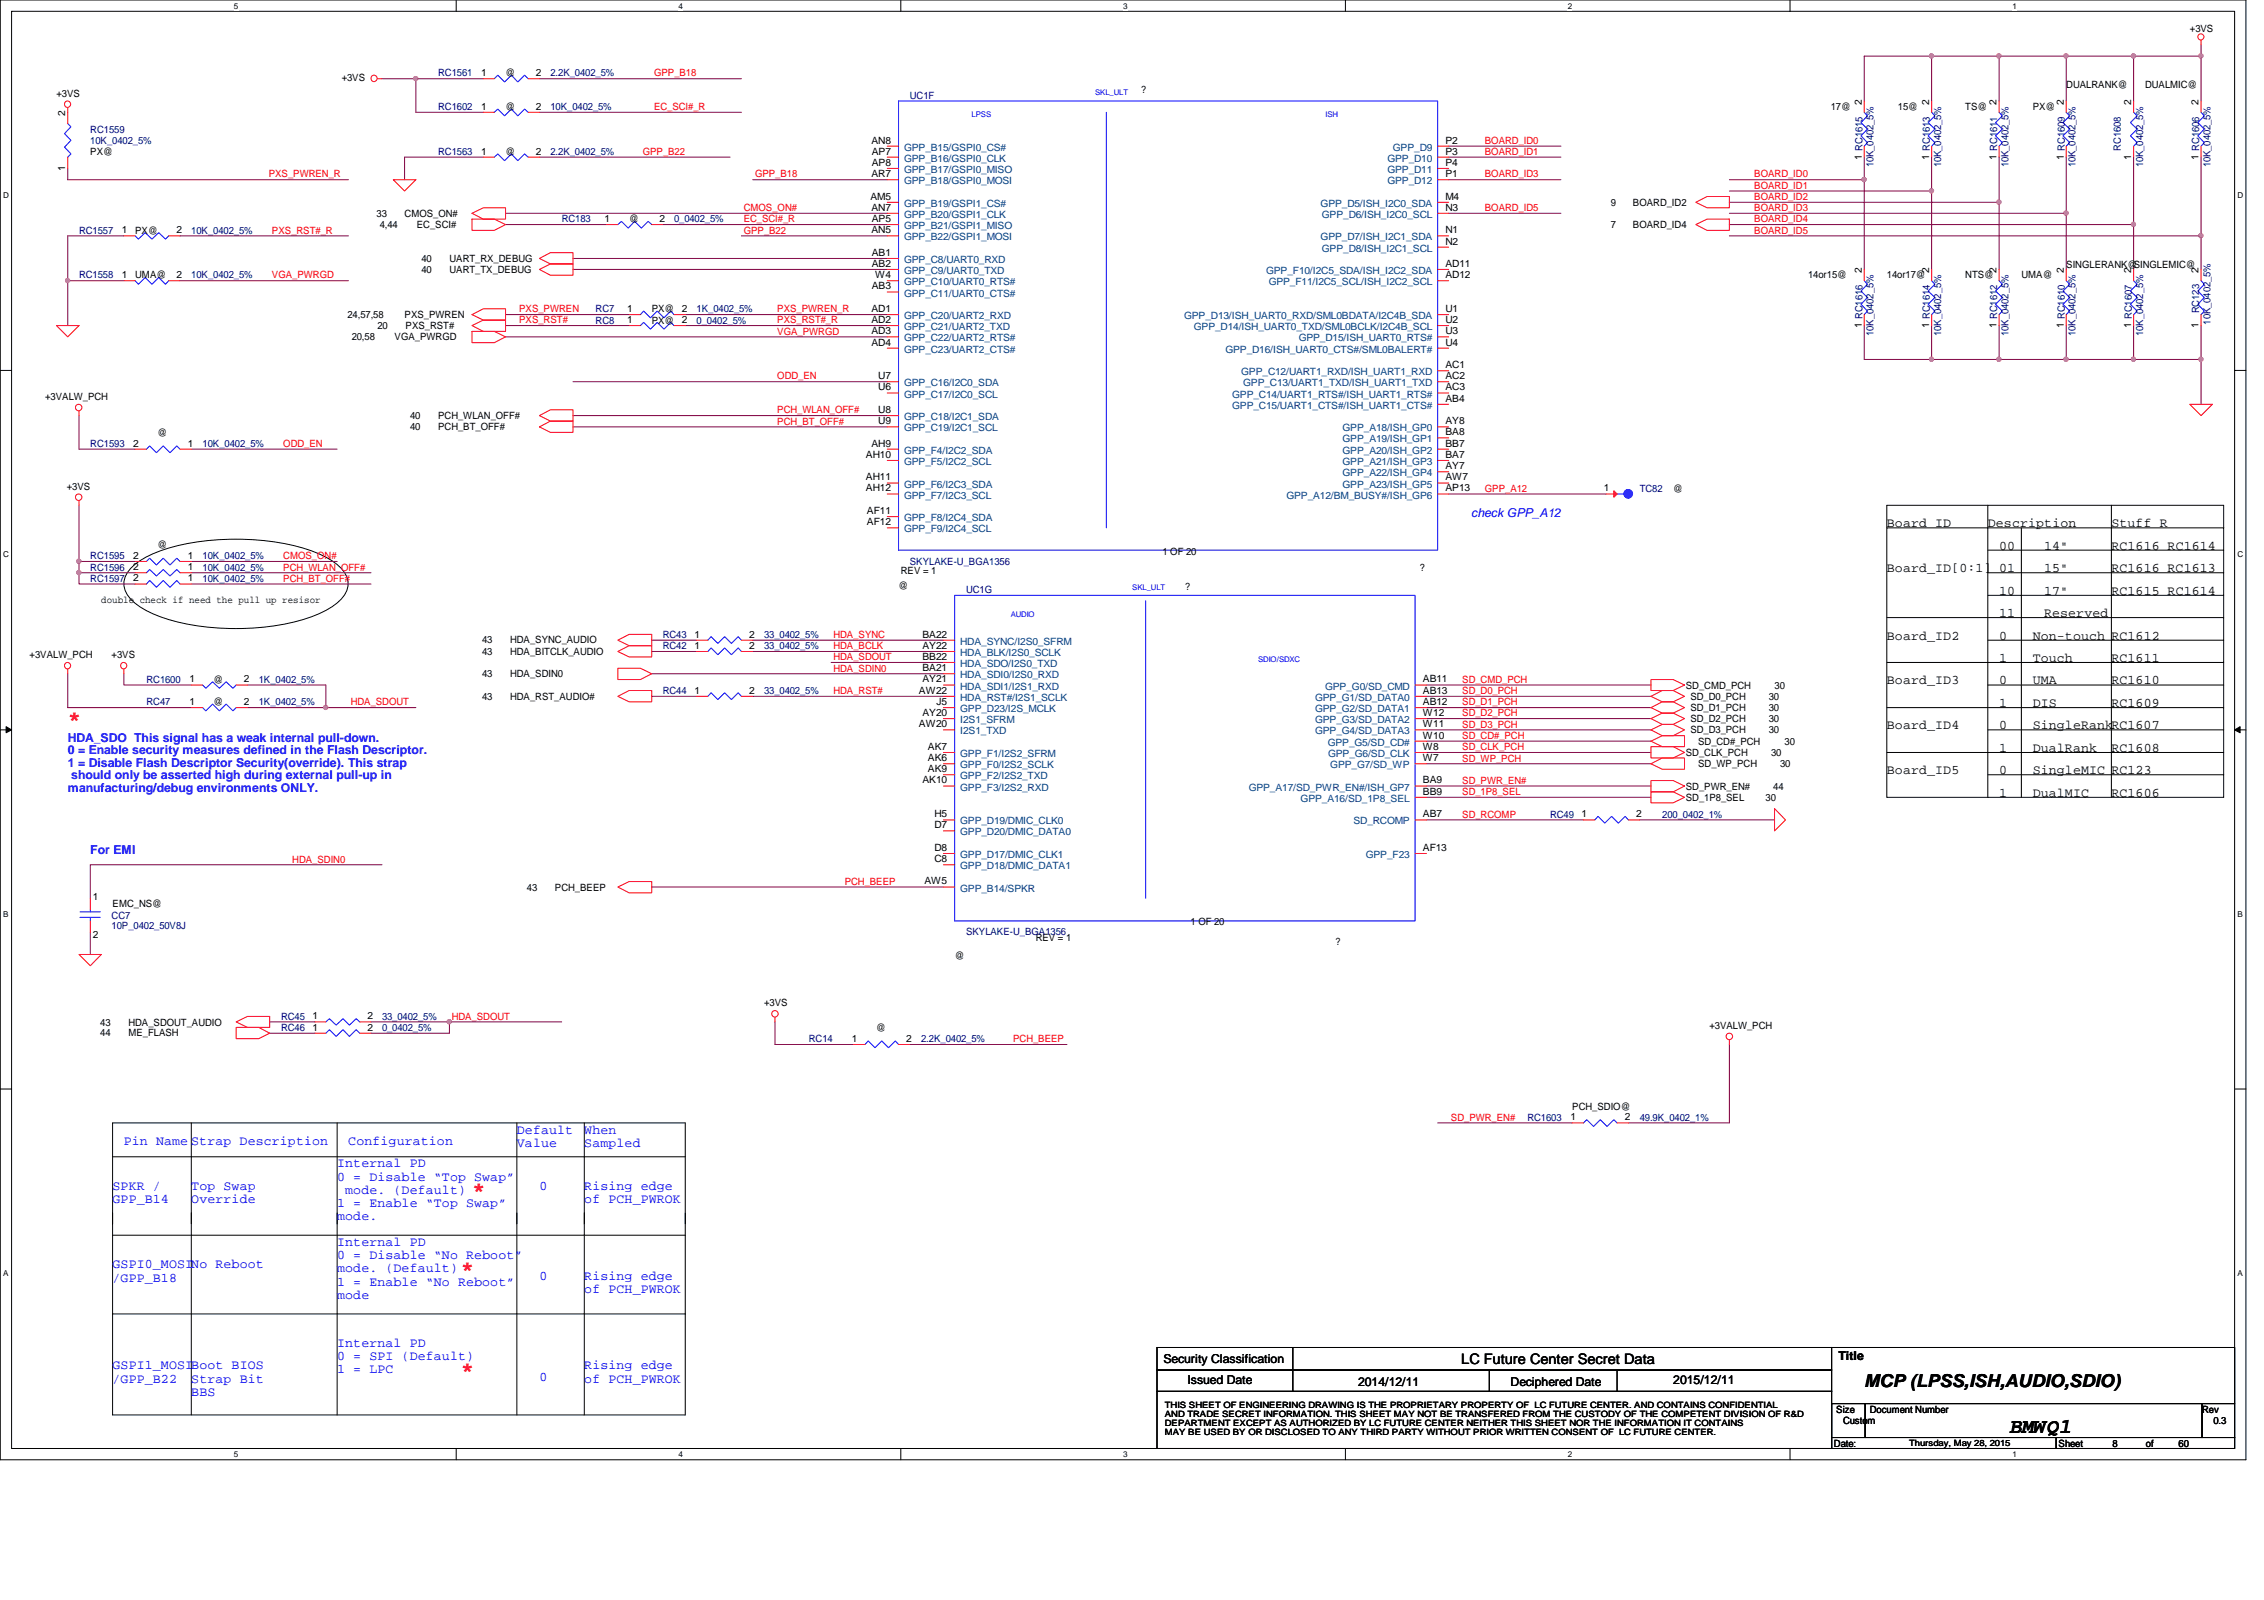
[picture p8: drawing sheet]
<svg xmlns="http://www.w3.org/2000/svg" width="297mm" height="210mm" viewBox="0 0 297 210" stroke-linecap="round" stroke-linejoin="round" font-family="sans-serif">
<defs><g id="words">
<g font-size="2.9" fill="#f00">
<text x="8.9" y="95.2">*</text>
<text x="61.9" y="157.1">*</text>
<text x="60.4" y="167.4">*</text>
<text x="60.4" y="180.7">*</text>
</g>
<text font-size="2.8" x="263.7" y="188">BMWQ1</text>
<text font-size="2.3" x="244.6" y="181.9">MCP (LPSS,ISH,AUDIO,SDIO)</text>
<text font-size="1.9" x="191.7" y="178.9">LC Future Center Secret Data</text>
<g font-size="1.7">
<text x="247.6" y="69.2">Board ID</text>
<text x="260.8" y="69.2">Description</text>
<text x="277" y="69.2">Stuff R</text>
<text x="247.6" y="75.1">Board_ID[0:1]</text>
<text x="262.3" y="75.1">01</text>
<text x="262.3" y="72.1">00</text>
<text x="268.2" y="72.1">14&quot;</text>
<text x="268.2" y="75.1">15&quot;</text>
<text x="277" y="72.1">RC1616 RC1614</text>
<text x="277" y="75.1">RC1616 RC1613</text>
<text x="247.6" y="83.9">Board_ID2</text>
<text x="262.3" y="78">10</text>
<text x="262.3" y="83.9">0</text>
<text x="262.3" y="80.9">11</text>
<text x="266.7" y="83.9">Non-touch</text>
<text x="268.2" y="78">17&quot;</text>
<text x="268.2" y="80.9">Reserved</text>
<text x="277" y="83.9">RC1612</text>
<text x="277" y="78">RC1615 RC1614</text>
<text x="247.6" y="89.8">Board_ID3</text>
<text x="262.3" y="89.8">0</text>
<text x="262.3" y="86.9">1</text>
<text x="266.7" y="86.9">Touch</text>
<text x="266.7" y="89.8">UMA</text>
<text x="277" y="86.9">RC1611</text>
<text x="277" y="89.8">RC1610</text>
<text x="247.6" y="95.7">Board_ID4</text>
<text x="262.3" y="95.7">0</text>
<text x="262.3" y="92.8">1</text>
<text x="266.7" y="92.8">DIS</text>
<text x="266.7" y="95.7">SingleRankRC1607</text>
<text x="277" y="92.8">RC1609</text>
<text x="247.6" y="101.6">Board_ID5</text>
<text x="262.3" y="101.6">0</text>
<text x="262.3" y="98.6">1</text>
<text x="266.7" y="98.6">DualRank</text>
<text x="266.7" y="101.6">SingleMIC</text>
<text x="277" y="98.6">RC1608</text>
<text x="277" y="101.6">RC123</text>
<text x="262.3" y="104.5">1</text>
<text x="266.7" y="104.5">DualMIC</text>
<text x="277" y="104.5">RC1606</text>
</g>
<g font-size="1.7" fill="#00f">
<text x="67.8" y="148.7">Default</text>
<text x="76.7" y="148.7">When</text>
<text x="16.3" y="150.2">Pin Name Strap Description</text>
<text x="44.2" y="153.2">Internal PD</text>
<text x="44.2" y="154.9">0 = Disable “Top Swap”</text>
<text x="45.7" y="150.2">Configuration</text>
<text x="67.8" y="150.5">Value</text>
<text x="76.7" y="150.5">Sampled</text>
<text x="14.8" y="156.1">SPKR /</text>
<text x="14.8" y="157.8">GPP_B14</text>
<text x="25.1" y="156.1">Top Swap</text>
<text x="25.1" y="157.8">Override</text>
<text x="44.2" y="158.4">1 = Enable “Top Swap”</text>
<text x="44.2" y="160.1">mode.</text>
<text x="45.3" y="156.6">mode. (Default)</text>
<text x="70.8" y="156.1">0</text>
<text x="76.7" y="156.1">Rising edge</text>
<text x="76.7" y="157.8">of PCH_PWROK</text>
<text x="14.8" y="166.4">GSPI0_MOSI</text>
<text x="25.1" y="166.4">No Reboot</text>
<text x="44.2" y="163.4">Internal PD</text>
<text x="44.2" y="165.2">0 = Disable “No Reboot”</text>
<text x="44.2" y="166.9">mode. (Default)</text>
<text x="70.8" y="167.9">0</text>
<text x="76.7" y="167.9">Rising edge</text>
<text x="14.8" y="168.1">/GPP_B18</text>
<text x="44.2" y="168.7">1 = Enable “No Reboot”</text>
<text x="44.2" y="170.4">mode</text>
<text x="76.7" y="169.6">of PCH_PWROK</text>
<text x="14.8" y="179.7">GSPI1_MOSI</text>
<text x="25.1" y="179.7">Boot BIOS</text>
<text x="44.2" y="176.7">Internal PD</text>
<text x="44.2" y="178.4">0 = SPI (Default)</text>
<text x="76.7" y="179.7">Rising edge</text>
<text x="14.8" y="181.4">/GPP_B22</text>
<text x="25.1" y="181.4">Strap Bit</text>
<text x="25.1" y="183.1">BBS</text>
<text x="44.2" y="180.2">1 = LPC</text>
<text x="70.8" y="181.1">0</text>
<text x="76.7" y="181.4">of PCH_PWROK</text>
</g>
<g font-size="1.6" fill="#00f">
<text x="193" y="67.8">check GPP_A12</text>
<text x="8.9" y="97.3">HDA_SDO This signal has a weak internal pull-down.</text>
<text x="8.9" y="98.9">0 = Enable security measures defined in the Flash Descriptor.</text>
<text x="8.9" y="100.6">1 = Disable Flash Descriptor Security(override). This strap</text>
<text x="8.9" y="103.9">manufacturing/debug environments ONLY.</text>
<text x="9.4" y="102.2">should only be asserted high during external pull-up in</text>
<text x="11.9" y="112">For EMI</text>
</g>
<g font-size="1.6">
<text x="152.7" y="178.8">Security Classification</text>
<text x="241.2" y="178.5">Title</text>
<text x="155.8" y="181.6">Issued Date</text>
<text x="178.2" y="181.8">2014/12/11</text>
<text x="198.2" y="181.8">Deciphered Date</text>
<text x="219.5" y="181.6">2015/12/11</text>
</g>
<g font-size="1.3">
<text x="287.3" y="4.1">+3VS</text>
<text x="44.8" y="10.6">+3VS</text>
<text x="63.1" y="10">1</text>
<text x="66.3" y="10">@</text>
<text x="70.3" y="10">2</text>
<text x="271.1" y="11.5">DUALRANK@</text>
<text x="281.4" y="11.5">DUALMIC@</text>
<text x="7.4" y="12.7">+3VS</text>
<text x="8.5" y="15.2" transform="rotate(-90 8.5 15.2)">2</text>
<text x="63.1" y="14.4">1</text>
<text x="66.3" y="14.4">@</text>
<text x="70.3" y="14.4">2</text>
<text x="149.7" y="12.2">?</text>
<text x="240.2" y="14.4">17@</text>
<text x="244.3" y="13.7" transform="rotate(-90 244.3 13.7)">2</text>
<text x="249" y="14.4">15@</text>
<text x="253.1" y="13.7" transform="rotate(-90 253.1 13.7)">2</text>
<text x="257.8" y="14.4">TS@</text>
<text x="262" y="13.7" transform="rotate(-90 262 13.7)">2</text>
<text x="266.7" y="14.4">PX@</text>
<text x="270.8" y="13.7" transform="rotate(-90 270.8 13.7)">2</text>
<text x="279.6" y="13.7" transform="rotate(-90 279.6 13.7)">2</text>
<text x="288.5" y="13.7" transform="rotate(-90 288.5 13.7)">2</text>
<text x="8.5" y="22.4" transform="rotate(-90 8.5 22.4)">1</text>
<text x="11.8" y="20.4">PX@</text>
<text x="63.1" y="20.3">1</text>
<text x="66.3" y="20.4">@</text>
<text x="70.3" y="20.3">2</text>
<text x="114.3" y="18.8">AN8</text>
<text x="114.3" y="23.2">AR7</text>
<text x="114.4" y="20.3">AP7</text>
<text x="114.4" y="21.8">AP8</text>
<text x="189.7" y="18.8">P2</text>
<text x="189.7" y="20.3">P3</text>
<text x="189.7" y="21.8">P4</text>
<text x="189.7" y="23.2">P1</text>
<text x="244.3" y="21" transform="rotate(-90 244.3 21)">1 RC1615</text>
<text x="253.1" y="21" transform="rotate(-90 253.1 21)">1 RC1613</text>
<text x="262" y="21" transform="rotate(-90 262 21)">1 RC1611</text>
<text x="270.8" y="21" transform="rotate(-90 270.8 21)">1 RC1609</text>
<text x="279.6" y="21" transform="rotate(-90 279.6 21)">1</text>
<text x="288.5" y="21" transform="rotate(-90 288.5 21)">1 RC1606</text>
<text x="49.4" y="28.4">33</text>
<text x="49.8" y="29.9">4,44</text>
<text x="53.1" y="28.4">CMOS_ON#</text>
<text x="54.7" y="29.9">EC_SCI#</text>
<text x="79.3" y="29.1">1</text>
<text x="82.5" y="29.2">@</text>
<text x="86.5" y="29.1">2</text>
<text x="114.2" y="26.2">AM5</text>
<text x="114.3" y="27.6">AN7</text>
<text x="114.4" y="29.1">AP5</text>
<text x="189.7" y="26.2">M4</text>
<text x="189.7" y="27.6">N3</text>
<text x="211.3" y="29.9">7</text>
<text x="211.3" y="27">9</text>
<text x="214.2" y="29.9">BOARD_ID4</text>
<text x="214.2" y="27">BOARD_ID2</text>
<text x="16" y="30.6">1</text>
<text x="17.7" y="30.6">PX@</text>
<text x="23.2" y="30.6">2</text>
<text x="55.3" y="35.8">40</text>
<text x="55.3" y="34.3">40</text>
<text x="59" y="35.8">UART_TX_DEBUG</text>
<text x="59" y="34.3">UART_RX_DEBUG</text>
<text x="114.3" y="30.6">AN5</text>
<text x="114.4" y="33.6">AB1</text>
<text x="114.4" y="35">AB2</text>
<text x="189.7" y="30.6">N1</text>
<text x="189.7" y="32.1">N2</text>
<text x="189.7" y="35">AD11</text>
<text x="244.3" y="35.8" transform="rotate(-90 244.3 35.8)">2</text>
<text x="253.1" y="35.8" transform="rotate(-90 253.1 35.8)">2</text>
<text x="262" y="35.8" transform="rotate(-90 262 35.8)">2</text>
<text x="270.8" y="35.8" transform="rotate(-90 270.8 35.8)">2</text>
<text x="271.1" y="35.1">SINGLERANK@SINGLEMIC@</text>
<text x="279.6" y="35.8" transform="rotate(-90 279.6 35.8)">2</text>
<text x="288.5" y="35.8" transform="rotate(-90 288.5 35.8)">2</text>
<text x="16" y="36.5">1</text>
<text x="17.7" y="36.5">UMA@</text>
<text x="23.2" y="36.5">2</text>
<text x="45.6" y="41.7">24,57,58</text>
<text x="53.1" y="41.7">PXS_PWREN</text>
<text x="82.3" y="40.9">1</text>
<text x="85.5" y="41">PX@</text>
<text x="89.4" y="40.9">2</text>
<text x="114.3" y="40.9">AD1</text>
<text x="114.4" y="38">AB3</text>
<text x="114.8" y="36.5">W4</text>
<text x="189.7" y="36.5">AD12</text>
<text x="189.7" y="40.9">U1</text>
<text x="237.2" y="36.5">14or15@</text>
<text x="247.6" y="36.5">14or17@</text>
<text x="257.8" y="36.5">NTS@</text>
<text x="265.2" y="36.5">UMA@</text>
<text x="46.1" y="44.7">20,58</text>
<text x="49.5" y="43.2">20</text>
<text x="51.8" y="44.7">VGA_PWRGD</text>
<text x="53.2" y="43.2">PXS_RST#</text>
<text x="82.3" y="42.4">1</text>
<text x="85.5" y="42.5">PX@</text>
<text x="89.4" y="42.4">2</text>
<text x="114.3" y="42.4">AD2</text>
<text x="114.3" y="43.9">AD3</text>
<text x="114.3" y="45.3">AD4</text>
<text x="189.7" y="43.9">U3</text>
<text x="189.7" y="45.3">U4</text>
<text x="189.7" y="42.4">U2</text>
<text x="244.3" y="43.1" transform="rotate(-90 244.3 43.1)">1 RC1616</text>
<text x="253.1" y="43.1" transform="rotate(-90 253.1 43.1)">1 RC1614</text>
<text x="262" y="43.1" transform="rotate(-90 262 43.1)">1 RC1612</text>
<text x="270.8" y="43.1" transform="rotate(-90 270.8 43.1)">1 RC1610</text>
<text x="279.6" y="43.1" transform="rotate(-90 279.6 43.1)">1 RC1607</text>
<text x="288.5" y="43.1" transform="rotate(-90 288.5 43.1)">1</text>
<text x="5.9" y="52.5">+3VALW_PCH</text>
<text x="115.2" y="49.7">U7</text>
<text x="115.2" y="51.2">U6</text>
<text x="189.7" y="49.7">AC2</text>
<text x="189.7" y="51.2">AC3</text>
<text x="189.7" y="52.7">AB4</text>
<text x="189.7" y="48.3">AC1</text>
<text x="17.5" y="58.6">2</text>
<text x="20.7" y="57.2">@</text>
<text x="24.6" y="58.6">1</text>
<text x="53.8" y="56.4">40</text>
<text x="53.8" y="54.9">40</text>
<text x="57.5" y="56.4">PCH_BT_OFF#</text>
<text x="57.5" y="54.9">PCH_WLAN_OFF#</text>
<text x="114.3" y="58.6">AH9</text>
<text x="115.2" y="54.2">U8</text>
<text x="115.2" y="55.7">U9</text>
<text x="189.7" y="55.7">AY8</text>
<text x="189.7" y="57.1">BA8</text>
<text x="189.7" y="58.6">BB7</text>
<text x="8.8" y="64.3">+3VS</text>
<text x="113.6" y="60.1">AH10</text>
<text x="113.6" y="63">AH11</text>
<text x="113.6" y="64.5">AH12</text>
<text x="189.7" y="60.1">BA7</text>
<text x="189.7" y="61.6">AY7</text>
<text x="189.7" y="63">AW7</text>
<text x="189.7" y="64.5">AP13</text>
<text x="210.4" y="64.5">1</text>
<text x="219.5" y="64.6">@</text>
<text x="20.7" y="71.9">@</text>
<text x="113.7" y="67.4">AF11</text>
<text x="113.7" y="68.9">AF12</text>
<text x="17.5" y="74.8">2</text>
<text x="17.5" y="73.3">2</text>
<text x="17.5" y="76.3">2</text>
<text x="24.6" y="74.8">1</text>
<text x="24.6" y="73.3">1</text>
<text x="24.6" y="76.3">1</text>
<text x="117.9" y="77.2">@</text>
<text x="118.2" y="75.3">REV = 1</text>
<text x="152.5" y="72.8">1 OF 20</text>
<text x="155.5" y="77.3">?</text>
<text x="186.3" y="74.8">?</text>
<text x="13.3" y="79.2">double check if need the pull up resisor</text>
<text x="91.1" y="83.7">1</text>
<text x="98.3" y="83.7">2</text>
<text x="121" y="83.7">BA22</text>
<text x="3.9" y="86.4">+3VALW_PCH</text>
<text x="14.6" y="86.4">+3VS</text>
<text x="24.8" y="89.5">1</text>
<text x="28" y="89.6">@</text>
<text x="32" y="89.5">2</text>
<text x="63.2" y="85.9">43</text>
<text x="63.2" y="84.4">43</text>
<text x="63.2" y="88.9">43</text>
<text x="66.9" y="85.9">HDA_BITCLK_AUDIO</text>
<text x="66.9" y="84.4">HDA_SYNC_AUDIO</text>
<text x="66.9" y="88.9">HDA_SDIN0</text>
<text x="91.1" y="85.1">1</text>
<text x="98.3" y="85.1">2</text>
<text x="121" y="85.1">AY22</text>
<text x="121" y="86.6">BB22</text>
<text x="121" y="88.1">BA21</text>
<text x="121" y="89.5">AY21</text>
<text x="186.7" y="89.5">AB11</text>
<text x="24.8" y="92.5">1</text>
<text x="28" y="92.5">@</text>
<text x="32" y="92.5">2</text>
<text x="63.2" y="91.8">43</text>
<text x="66.9" y="91.8">HDA_RST_AUDIO#</text>
<text x="91.1" y="91">1</text>
<text x="98.3" y="91">2</text>
<text x="120.6" y="91">AW22</text>
<text x="120.6" y="95.4">AW20</text>
<text x="121" y="93.9">AY20</text>
<text x="122.8" y="92.5">J5</text>
<text x="186.7" y="91">AB13</text>
<text x="186.7" y="92.5">AB12</text>
<text x="186.7" y="93.9">W12</text>
<text x="186.7" y="95.4">W11</text>
<text x="221.2" y="90.3">SD_CMD_PCH</text>
<text x="221.8" y="91.8">SD_D0_PCH</text>
<text x="221.8" y="93.3">SD_D1_PCH</text>
<text x="221.8" y="94.7">SD_D2_PCH</text>
<text x="232.1" y="91.8">30</text>
<text x="232.1" y="93.3">30</text>
<text x="232.1" y="94.7">30</text>
<text x="232.8" y="90.3">30</text>
<text x="121.7" y="98.4">AK7</text>
<text x="121.7" y="99.9">AK6</text>
<text x="121.7" y="101.3">AK9</text>
<text x="186.7" y="96.9">W10</text>
<text x="186.7" y="98.4">W8</text>
<text x="186.7" y="99.9">W7</text>
<text x="221.2" y="99.1">SD_CLK_PCH</text>
<text x="221.8" y="96.2">SD_D3_PCH</text>
<text x="222.8" y="97.7">SD_CD#_PCH</text>
<text x="222.8" y="100.6">SD_WP_PCH</text>
<text x="232.1" y="96.2">30</text>
<text x="232.4" y="99.1">30</text>
<text x="233.5" y="100.6">30</text>
<text x="234.1" y="97.7">30</text>
<text x="121" y="102.8">AK10</text>
<text x="122.6" y="107.2">H5</text>
<text x="186.7" y="107.2">AB7</text>
<text x="186.7" y="104.3">BB9</text>
<text x="186.7" y="102.8">BA9</text>
<text x="207.5" y="107.2">1</text>
<text x="214.7" y="107.2">2</text>
<text x="221.2" y="105.1">SD_1P8_SEL</text>
<text x="221.2" y="103.6">SD_PWR_EN#</text>
<text x="231.6" y="105.1">30</text>
<text x="232.7" y="103.6">44</text>
<text x="122.6" y="108.7">D7</text>
<text x="122.6" y="111.6">D8</text>
<text x="122.6" y="113.1">C8</text>
<text x="186.7" y="111.6">AF13</text>
<text x="12.2" y="118">1</text>
<text x="14.8" y="119">EMC_NS@</text>
<text x="69.1" y="116.8">43</text>
<text x="72.8" y="116.8">PCH_BEEP</text>
<text x="121.3" y="116">AW5</text>
<text x="12.2" y="123">2</text>
<text x="125.3" y="125.8">@</text>
<text x="135.9" y="123.5">REV = 1</text>
<text x="156.2" y="121.4">1 OF 20</text>
<text x="175.2" y="123.9">?</text>
<text x="100.2" y="132">+3VS</text>
<text x="13.2" y="136">44</text>
<text x="13.2" y="134.5">43</text>
<text x="16.8" y="136">ME_FLASH</text>
<text x="16.8" y="134.5">HDA_SDOUT_AUDIO</text>
<text x="41" y="133.7">1</text>
<text x="41" y="135.2">1</text>
<text x="48.2" y="133.7">2</text>
<text x="48.2" y="135.2">2</text>
<text x="111.8" y="136.7">1</text>
<text x="115" y="135.3">@</text>
<text x="118.9" y="136.7">2</text>
<text x="224.3" y="135">+3VALW_PCH</text>
<text x="206" y="147">1</text>
<text x="206.3" y="145.6">PCH_SDIO@</text>
<text x="213.2" y="147">2</text>
<text x="240.9" y="185.3">Size</text>
<text x="245.3" y="185.3">Document Number</text>
<text x="288.9" y="185.3">Rev</text>
<text x="240.6" y="189.8">Date:</text>
<text x="241.8" y="186.8">Custom</text>
<text x="270.1" y="189.8">Sheet</text>
<text x="277.2" y="189.8">8</text>
<text x="281.6" y="189.8">of</text>
<text x="285.8" y="189.8">60</text>
<text x="290.4" y="186.8">0.3</text>
</g>
<g font-size="1.3" fill="#000080">
<text x="57.5" y="10">RC1561</text>
<text x="72.2" y="10">2.2K_0402_5%</text>
<text x="11.8" y="17.4">RC1559</text>
<text x="57.5" y="14.4">RC1602</text>
<text x="72.2" y="14.4">10K_0402_5%</text>
<text x="119.4" y="13">UC1F</text>
<text x="11.8" y="18.9">10K_0402_5%</text>
<text x="57.5" y="20.4">RC1563</text>
<text x="72.2" y="20.4">2.2K_0402_5%</text>
<text x="245.8" y="22" transform="rotate(-90 245.8 22)">10K_0402_5%</text>
<text x="254.7" y="22" transform="rotate(-90 254.7 22)">10K_0402_5%</text>
<text x="263.5" y="22" transform="rotate(-90 263.5 22)">10K_0402_5%</text>
<text x="272.3" y="22" transform="rotate(-90 272.3 22)">10K_0402_5%</text>
<text x="278.3" y="19.8" transform="rotate(-90 278.3 19.8)">RC1608</text>
<text x="281.2" y="22" transform="rotate(-90 281.2 22)">10K_0402_5%</text>
<text x="290" y="22" transform="rotate(-90 290 22)">10K_0402_5%</text>
<text x="73.7" y="29.2">RC183</text>
<text x="88.4" y="29.2">0_0402_5%</text>
<text x="10.4" y="30.6">RC1557</text>
<text x="25.1" y="30.6">10K_0402_5%</text>
<text x="10.4" y="36.5">RC1558</text>
<text x="25.1" y="36.5">10K_0402_5%</text>
<text x="78.1" y="41">RC7</text>
<text x="91.4" y="41">1K_0402_5%</text>
<text x="288.5" y="41.1" transform="rotate(-90 288.5 41.1)">RC123</text>
<text x="78.1" y="42.5">RC8</text>
<text x="91.4" y="42.5">0_0402_5%</text>
<text x="245.8" y="44.1" transform="rotate(-90 245.8 44.1)">10K_0402_5%</text>
<text x="254.7" y="44.1" transform="rotate(-90 254.7 44.1)">10K_0402_5%</text>
<text x="263.5" y="44.1" transform="rotate(-90 263.5 44.1)">10K_0402_5%</text>
<text x="272.3" y="44.1" transform="rotate(-90 272.3 44.1)">10K_0402_5%</text>
<text x="281.2" y="44.1" transform="rotate(-90 281.2 44.1)">10K_0402_5%</text>
<text x="290" y="42.6" transform="rotate(-90 290 42.6)">10K_0402_5%</text>
<text x="11.8" y="58.6">RC1593</text>
<text x="26.6" y="58.6">10K_0402_5%</text>
<text x="215.1" y="64.6">TC82</text>
<text x="11.8" y="74.8">RC1596</text>
<text x="11.8" y="73.4">RC1595</text>
<text x="11.8" y="76.3">RC1597</text>
<text x="26.6" y="74.8">10K_0402_5%</text>
<text x="26.6" y="73.4">10K_0402_5%</text>
<text x="26.6" y="76.3">10K_0402_5%</text>
<text x="119.4" y="74.1">SKYLAKE-U_BGA1356</text>
<text x="126.7" y="77.8">UC1G</text>
<text x="86.9" y="83.7">RC43</text>
<text x="100.2" y="83.7">33_0402_5%</text>
<text x="19.2" y="89.6">RC1600</text>
<text x="33.9" y="89.6">1K_0402_5%</text>
<text x="86.9" y="85.2">RC42</text>
<text x="100.2" y="85.2">33_0402_5%</text>
<text x="19.2" y="92.5">RC47</text>
<text x="33.9" y="92.5">1K_0402_5%</text>
<text x="86.9" y="91.1">RC44</text>
<text x="100.2" y="91.1">33_0402_5%</text>
<text x="203.4" y="107.3">RC49</text>
<text x="218.1" y="107.3">200_0402_1%</text>
<text x="14.6" y="120.5">CC7</text>
<text x="14.6" y="121.8">10P_0402_50V8J</text>
<text x="126.7" y="122.7">SKYLAKE-U_BGA1356</text>
<text x="36.9" y="133.8">RC45</text>
<text x="36.9" y="135.3">RC46</text>
<text x="50.1" y="133.8">33_0402_5%</text>
<text x="50.1" y="135.3">0_0402_5%</text>
<text x="106.1" y="136.7">RC14</text>
<text x="120.9" y="136.7">2.2K_0402_5%</text>
<text x="200.4" y="147">RC1603</text>
<text x="215.1" y="147">49.9K_0402_1%</text>
</g>
<g font-size="1.3" fill="#f00">
<text x="85.8" y="10">GPP_B18</text>
<text x="85.8" y="14.4">EC_SCI#_R</text>
<text x="35.3" y="23.3">PXS_PWREN_R</text>
<text x="84.3" y="20.3">GPP_B22</text>
<text x="99.1" y="23.3">GPP_B18</text>
<text x="194.8" y="18.9">BOARD_ID0</text>
<text x="194.8" y="20.3">BOARD_ID1</text>
<text x="194.8" y="23.3">BOARD_ID3</text>
<text x="230.2" y="23.3">BOARD_ID0</text>
<text x="97.6" y="29.2">EC_SCI#_R</text>
<text x="97.6" y="27.7">CMOS_ON#</text>
<text x="194.8" y="27.7">BOARD_ID5</text>
<text x="230.2" y="24.8">BOARD_ID1</text>
<text x="230.2" y="26.2">BOARD_ID2</text>
<text x="230.2" y="27.7">BOARD_ID3</text>
<text x="230.2" y="29.2">BOARD_ID4</text>
<text x="35.7" y="30.6">PXS_RST#_R</text>
<text x="97.6" y="30.6">GPP_B22</text>
<text x="230.2" y="30.6">BOARD_ID5</text>
<text x="35.7" y="36.5">VGA_PWRGD</text>
<text x="68.1" y="41">PXS_PWREN</text>
<text x="102" y="41">PXS_PWREN_R</text>
<text x="68.1" y="42.4">PXS_RST#</text>
<text x="102" y="42.4">PXS_RST#_R</text>
<text x="102" y="43.9">VGA_PWRGD</text>
<text x="102" y="49.8">ODD_EN</text>
<text x="37.2" y="58.6">ODD_EN</text>
<text x="102" y="54.2">PCH_WLAN_OFF#</text>
<text x="102" y="55.7">PCH_BT_OFF#</text>
<text x="194.8" y="64.5">GPP_A12</text>
<text x="37.2" y="73.4">CMOS_ON#</text>
<text x="37.2" y="74.8">PCH_WLAN_OFF#</text>
<text x="37.2" y="76.3">PCH_BT_OFF#</text>
<text x="109.3" y="83.7">HDA_SYNC</text>
<text x="109.3" y="88.1">HDA_SDIN0</text>
<text x="109.3" y="85.2">HDA_BCLK</text>
<text x="109.3" y="86.6">HDA_SDOUT</text>
<text x="191.9" y="89.6">SD_CMD_PCH</text>
<text x="46" y="92.5">HDA_SDOUT</text>
<text x="109.3" y="91.1">HDA_RST#</text>
<text x="191.9" y="91.1">SD_D0_PCH</text>
<text x="191.9" y="92.5">SD_D1_PCH</text>
<text x="191.9" y="94">SD_D2_PCH</text>
<text x="191.9" y="95.5">SD_D3_PCH</text>
<text x="191.9" y="96.9">SD_CD#_PCH</text>
<text x="191.9" y="98.4">SD_CLK_PCH</text>
<text x="191.9" y="99.9">SD_WP_PCH</text>
<text x="191.9" y="107.3">SD_RCOMP</text>
<text x="191.9" y="102.8">SD_PWR_EN#</text>
<text x="191.9" y="104.3">SD_1P8_SEL</text>
<text x="38.4" y="113.2">HDA_SDIN0</text>
<text x="110.8" y="116.1">PCH_BEEP</text>
<text x="59.3" y="133.8">HDA_SDOUT</text>
<text x="132.9" y="136.7">PCH_BEEP</text>
<text x="190.4" y="147">SD_PWR_EN#</text>
</g>
<g font-size="1.3" fill="#004080">
<text x="118.6" y="19.8">GPP_B15/GSPI0_CS#</text>
<text x="118.6" y="21.2">GPP_B16/GSPI0_CLK</text>
<text x="118.6" y="22.7">GPP_B17/GSPI0_MISO</text>
<text x="182" y="21.2">GPP_D10</text>
<text x="182" y="22.7">GPP_D11</text>
<text x="182.7" y="19.8">GPP_D9</text>
<text x="118.6" y="24.2">GPP_B18/GSPI0_MOSI</text>
<text x="118.6" y="27.1">GPP_B19/GSPI1_CS#</text>
<text x="118.6" y="28.6">GPP_B20/GSPI1_CLK</text>
<text x="173.3" y="27.1">GPP_D5/ISH_I2C0_SDA</text>
<text x="173.4" y="28.6">GPP_D6/ISH_I2C0_SCL</text>
<text x="182" y="24.2">GPP_D12</text>
<text x="118.6" y="30.1">GPP_B21/GSPI1_MISO</text>
<text x="118.6" y="31.5">GPP_B22/GSPI1_MOSI</text>
<text x="118.6" y="34.5">GPP_C8/UART0_RXD</text>
<text x="118.6" y="35.9">GPP_C9/UART0_TXD</text>
<text x="166.1" y="35.9">GPP_F10/I2C5_SDA/ISH_I2C2_SDA</text>
<text x="173.3" y="31.5">GPP_D7/ISH_I2C1_SDA</text>
<text x="173.4" y="33">GPP_D8/ISH_I2C1_SCL</text>
<text x="118.6" y="37.4">GPP_C10/UART0_RTS#</text>
<text x="118.6" y="38.9">GPP_C11/UART0_CTS#</text>
<text x="118.6" y="41.9">GPP_C20/UART2_RXD</text>
<text x="155.4" y="41.9">GPP_D13/ISH_UART0_RXD/SML0BDATA/I2C4B_SDA</text>
<text x="166.5" y="37.4">GPP_F11/I2C5_SCL/ISH_I2C2_SCL</text>
<text x="118.6" y="43.3">GPP_C21/UART2_TXD</text>
<text x="118.6" y="44.8">GPP_C22/UART2_RTS#</text>
<text x="118.6" y="46.3">GPP_C23/UART2_CTS#</text>
<text x="156.6" y="43.3">GPP_D14/ISH_UART0_TXD/SML0BCLK/I2C4B_SCL</text>
<text x="160.8" y="46.3">GPP_D16/ISH_UART0_CTS#/SML0BALERT#</text>
<text x="170.4" y="44.8">GPP_D15/ISH_UART0_RTS#</text>
<text x="118.6" y="50.7">GPP_C16/I2C0_SDA</text>
<text x="118.6" y="52.2">GPP_C17/I2C0_SCL</text>
<text x="161.7" y="52.2">GPP_C14/UART1_RTS#/ISH_UART1_RTS#</text>
<text x="161.7" y="53.6">GPP_C15/UART1_CTS#/ISH_UART1_CTS#</text>
<text x="162.9" y="49.2">GPP_C12/UART1_RXD/ISH_UART1_RXD</text>
<text x="163.1" y="50.7">GPP_C13/UART1_TXD/ISH_UART1_TXD</text>
<text x="118.6" y="55.1">GPP_C18/I2C1_SDA</text>
<text x="118.6" y="56.6">GPP_C19/I2C1_SCL</text>
<text x="118.6" y="59.5">GPP_F4/I2C2_SDA</text>
<text x="176.1" y="56.6">GPP_A18/ISH_GP0</text>
<text x="176.1" y="58">GPP_A19/ISH_GP1</text>
<text x="176.1" y="59.5">GPP_A20/ISH_GP2</text>
<text x="118.6" y="61">GPP_F5/I2C2_SCL</text>
<text x="118.6" y="64">GPP_F6/I2C3_SDA</text>
<text x="118.6" y="65.4">GPP_F7/I2C3_SCL</text>
<text x="168.8" y="65.4">GPP_A12/BM_BUSY#/ISH_GP6</text>
<text x="176.1" y="61">GPP_A21/ISH_GP3</text>
<text x="176.1" y="62.5">GPP_A22/ISH_GP4</text>
<text x="176.1" y="64">GPP_A23/ISH_GP5</text>
<text x="118.6" y="68.4">GPP_F8/I2C4_SDA</text>
<text x="118.6" y="69.8">GPP_F9/I2C4_SCL</text>
<text x="126" y="84.6">HDA_SYNC/I2S0_SFRM</text>
<text x="126" y="86.1">HDA_BLK/I2S0_SCLK</text>
<text x="126" y="87.5">HDA_SDO/I2S0_TXD</text>
<text x="126" y="89">HDA_SDI0/I2S0_RXD</text>
<text x="126" y="90.5">HDA_SDI1/I2S1_RXD</text>
<text x="126" y="91.9">HDA_RST#/I2S1_SCLK</text>
<text x="126" y="93.4">GPP_D23/I2S_MCLK</text>
<text x="126" y="94.9">I2S1_SFRM</text>
<text x="172.5" y="91.9">GPP_G1/SD_DATA0</text>
<text x="172.5" y="93.4">GPP_G2/SD_DATA1</text>
<text x="172.5" y="94.9">GPP_G3/SD_DATA2</text>
<text x="173.9" y="90.5">GPP_G0/SD_CMD</text>
<text x="126" y="96.4">I2S1_TXD</text>
<text x="126" y="99.3">GPP_F1/I2S2_SFRM</text>
<text x="126" y="100.8">GPP_F0/I2S2_SCLK</text>
<text x="172.5" y="96.4">GPP_G4/SD_DATA3</text>
<text x="174.2" y="97.8">GPP_G5/SD_CD#</text>
<text x="174.2" y="99.3">GPP_G6/SD_CLK</text>
<text x="174.5" y="100.8">GPP_G7/SD_WP</text>
<text x="126" y="102.2">GPP_F2/I2S2_TXD</text>
<text x="126" y="103.7">GPP_F3/I2S2_RXD</text>
<text x="163.8" y="103.7">GPP_A17/SD_PWR_EN#/ISH_GP7</text>
<text x="170.6" y="105.2">GPP_A16/SD_1P8_SEL</text>
<text x="126" y="108.2">GPP_D19/DMIC_CLK0</text>
<text x="126" y="109.6">GPP_D20/DMIC_DATA0</text>
<text x="126" y="112.6">GPP_D17/DMIC_CLK1</text>
<text x="177.6" y="108.2">SD_RCOMP</text>
<text x="179.2" y="112.6">GPP_F23</text>
<text x="126" y="114">GPP_D18/DMIC_DATA1</text>
<text x="126" y="117">GPP_B14/SPKR</text>
</g>
<g font-size="1.1">
<text x="30.7" y="1.1">5</text>
<text x="89" y="1.1">4</text>
<text x="147.4" y="1.1">3</text>
<text x="205.7" y="1.1">2</text>
<text x="264" y="1.1">1</text>
<text x=".4" y="26">D</text>
<text x="293.6" y="26">D</text>
<text x=".4" y="73.1">C</text>
<text x="293.6" y="73.1">C</text>
<text x=".4" y="120.3">B</text>
<text x="293.6" y="120.3">B</text>
<text x=".4" y="167.4">A</text>
<text x="293.6" y="167.4">A</text>
<text x="152.8" y="184.7">THIS SHEET OF ENGINEERING DRAWING IS THE PROPRIETARY PROPERTY OF LC FUTURE CENTER. AND CONTAINS CONFIDENTIAL</text>
<text x="152.8" y="185.8">AND TRADE SECRET INFORMATION. THIS SHEET MAY NOT BE TRANSFERED FROM THE CUSTODY OF THE COMPETENT DIVISION OF R&amp;D</text>
<text x="30.7" y="191.2">5</text>
<text x="89" y="191.2">4</text>
<text x="147.4" y="191.2">3</text>
<text x="152.8" y="187">DEPARTMENT EXCEPT AS AUTHORIZED BY LC FUTURE CENTER NEITHER THIS SHEET NOR THE INFORMATION IT CONTAINS</text>
<text x="152.8" y="188.2">MAY BE USED BY OR DISCLOSED TO ANY THIRD PARTY WITHOUT PRIOR WRITTEN CONSENT OF LC FUTURE CENTER.</text>
<text x="205.7" y="191.2">2</text>
<text x="250.5" y="189.7">Thursday, May 28, 2015</text>
<text x="264" y="191.2">1</text>
</g>
<g font-size="1" fill="#00f">
<text x="127.5" y="15.3">LPSS</text>
<text x="143.7" y="12.4">SKL_ULT</text>
<text x="173.9" y="15.3">ISH</text>
<text x="148.5" y="77.3">SKL_ULT</text>
<text x="132.6" y="80.9">AUDIO</text>
<text x="165.1" y="86.8">SDIO/SDXC</text>
</g>
</g></defs>
<path d="M0 0h294.7v191.5h-294.7zM1.5 1.5h291.7v188.5h-291.7z" fill="none" stroke="#000" stroke-width=".13"/>
<g fill="#fff">
<path d="M30.7 .2h.6v1.2h-.6z"/>
<path d="M30.7 190.2h.6v1.2h-.6z"/>
</g>
<path d="M59.9 0v1.5M59.9 190v1.5" fill="none" stroke="#000" stroke-width=".13"/>
<g fill="#fff">
<path d="M89 .2h.6v1.2h-.6z"/>
<path d="M89 190.2h.6v1.2h-.6z"/>
</g>
<path d="M118.2 0v1.5M118.2 190v1.5" fill="none" stroke="#000" stroke-width=".13"/>
<g fill="#fff">
<path d="M147.4 .2h.5v1.2h-.5z"/>
<path d="M147.4 190.2h.5v1.2h-.5z"/>
</g>
<path d="M176.5 0v1.5M176.5 190v1.5" fill="none" stroke="#000" stroke-width=".13"/>
<g fill="#fff">
<path d="M205.7 .2h.6v1.2h-.6z"/>
<path d="M205.7 190.2h.6v1.2h-.6z"/>
</g>
<path d="M234.9 0v1.5M234.9 190v1.5" fill="none" stroke="#000" stroke-width=".13"/>
<g fill="#fff">
<path d="M264 .2h.6v1.2h-.6z"/>
<path d="M264 190.2h.6v1.2h-.6z"/>
<path d="M.4 25h.8v1.2h-.8z"/>
<path d="M293.6 25h.7v1.2h-.7z"/>
<path d="M.4 72.1h.8v1.2h-.8z"/>
<path d="M293.6 72.1h.7v1.2h-.7z"/>
</g>
<path d="M0 48.6h1.5M293.2 48.6h1.5" fill="none" stroke="#000" stroke-width=".13"/>
<g fill="#fff">
<path d="M.4 119.3h.7v1.2h-.7z"/>
<path d="M293.6 119.3h.7v1.2h-.7z"/>
</g>
<path d="M0 95.8h1.5M.8 95.3l.7 .5-.7 .3zM293.2 95.8l.7-.5v.8zM293.2 95.8h1.5" fill="none" stroke="#000" stroke-width=".13"/>
<path d="M.8 95.3l.7 .5-.7 .3zM293.2 95.8l.7-.5v.8z" fill="#000"/>
<g fill="#fff">
<path d="M.4 166.4h.7v1.2h-.7z"/>
<path d="M293.6 166.4h.7v1.2h-.7z"/>
</g>
<g fill="none" stroke="#000" stroke-width=".13">
<path d="M17.2 74.5a13.8 13.8 0 0 1 6.8-3.1 33.6 33.6 0 0 1 16.7 .8 9.3 9.3 0 0 1 4.5 2.9 2.65 2.65 0 0 1-.5 3.6 13.9 13.9 0 0 1-6.8 3.1 33.1 33.1 0 0 1-16.7-.8 9.2 9.2 0 0 1-4.5-3 2.66 2.66 0 0 1 .5-3.5zM247.6 69.3h44.1v35.3h-44.1zM247.6 69.3v-3h44.1v3M260.8 66.3v38.3M260.8 72.2h30.9M260.8 78.1h30.9M260.8 75.1h30.9M265.2 69.3v35.3M277 66.3v38.3M247.6 81h44.1M247.6 86.9h44.1M247.6 92.8h44.1"/>
<path d="M247.6 98.7h44.1M260.8 84h30.9M260.8 89.9h30.9M260.8 95.8h30.9M260.8 101.6h30.9M0 142.9h1.5M14.8 151.8h75.1M14.8 159.1v13.3M25.1 147.3v13.3M25.1 159.1v26.5M44.2 147.3v13.3M44.2 159.1v26.5"/>
<path d="M67.8 147.3v13.3M67.8 159.1v26.5M76.7 147.3v13.3M76.7 159.1v26.5M89.9 159.1v13.3M293.2 142.9h1.5M14.8 160.6v-13.3h75.1v13.3M14.8 162h75.1M14.8 172.4h75.1M14.8 172.4v13.2h75.1v-13.2"/>
</g>
<path d="M50.1 10.3h4.5M70.8 10.3h26.5M97.3 30.9h19.1M98.8 23.6h17.6M32.5 92.8h10.3" fill="none" stroke="#800040" stroke-width=".13"/>
<circle cx="42.7" cy="92.8" r=".29" fill="#f0f"/>
<circle cx="42.7" cy="92.8" r=".29" fill="none" stroke="#f0f" stroke-width=".13"/>
<path d="M109 86.9h14.8M85.5 116.4h38.3M187.1 107.6h20.7M48.7 134.1h10.3v1.4h-10.3" fill="none" stroke="#800040" stroke-width=".13"/>
<circle cx="58.9" cy="134" r=".29" fill="#f0f"/>
<circle cx="58.9" cy="134" r=".29" fill="none" stroke="#f0f" stroke-width=".13"/>
<g fill="none" stroke="#800040" stroke-width=".13">
<path d="M8.9 36.8v5.9M8.9 36.8h7.4M16.3 30.9h-7.4v5.9M23.6 30.9h22.1M23.6 36.8h22.1M66.3 41.3h16.2M66.3 44.2h50.1M66.3 42.7h16.2M89.9 42.7h26.5M89.9 41.3h26.5M190.1 64.8h20.6M8.9 88.4v4.4h16.2"/>
<path d="M85.5 91.4h5.9M85.5 84h5.9M85.5 85.5h5.9M85.5 88.4h38.3M98.8 91.4h25M98.8 84h25M98.8 85.5h25M187.1 89.9h29.5M187.1 91.4h29.5M187.1 92.8h29.5M187.1 94.3h29.5M187.1 95.8h29.5"/>
<path d="M187.1 97.2h29.5M187.1 98.7h29.5M50.1 113.4h-38.3v4.5M187.1 100.2h29.5M187.1 103.1h29.5M187.1 104.6h29.5M215.1 107.6h17.7M11.8 122.3v2.9M35.4 135.5h5.9M35.4 134.1h5.9M59 134.1h14.7M101.7 134.1v2.9h10.3"/>
<path d="M119.4 137h20.6M226.9 137v10.3"/>
</g>
<circle cx="8.9" cy="36.8" r=".29" fill="#f0f"/>
<circle cx="8.9" cy="36.8" r=".29" fill="none" stroke="#f0f" stroke-width=".13"/>
<path d="M8.9 22.1v1.5h36.8M75.2 33.9h41.2M75.2 35.3h41.2M10.4 54.5v4.4h7.3M25.1 58.9h19.1M75.2 50.1h41.2M10.4 66.3v7.4" fill="none" stroke="#800040" stroke-width=".13"/>
<circle cx="10.3" cy="73.6" r=".29" fill="#f0f"/>
<circle cx="10.3" cy="73.6" r=".29" fill="none" stroke="#f0f" stroke-width=".13"/>
<path d="M75.2 54.5h41.2M75.2 56h41.2M10.4 75.1h7.3M10.4 75.1v1.5h7.3M17.7 73.7h-7.3v1.4M25.1 73.7h19.1M25.1 75.1h23.6M25.1 76.6h23.6" fill="none" stroke="#800040" stroke-width=".13"/>
<circle cx="10.3" cy="75.1" r=".29" fill="#f0f"/>
<circle cx="10.3" cy="75.1" r=".29" fill="none" stroke="#f0f" stroke-width=".13"/>
<path d="M288.8 20.6v10.3M288.8 42.7v4.5M16.3 88.4v1.5h8.8M32.5 89.9h10.3v2.9h11.8M188.6 147.3h17.7M213.6 147.3h13.3" fill="none" stroke="#800040" stroke-width=".13"/>
<circle cx="288.8" cy="30.9" r=".29" fill="#f0f"/>
<circle cx="288.8" cy="30.9" r=".29" fill="none" stroke="#f0f" stroke-width=".13"/>
<path d="M271.1 7.4v5.8M279.9 7.4v5.8M271.1 20.6v7.4M279.9 20.6v8.9M271.1 42.7v4.5M279.9 42.7v4.5" fill="none" stroke="#800040" stroke-width=".13"/>
<circle cx="271.1" cy="28" r=".29" fill="#f0f"/>
<circle cx="271.1" cy="28" r=".29" fill="none" stroke="#f0f" stroke-width=".13"/>
<path d="M253.4 7.4v5.8M253.4 7.4h-8.8v5.8M253.4 7.4h8.9v5.8M244.6 20.6v3M253.4 20.6v4.5M262.3 20.6v5.9M244.6 42.7v4.5M253.4 42.7v4.5M262.3 42.7v4.5" fill="none" stroke="#800040" stroke-width=".13"/>
<circle cx="262.3" cy="7.3" r=".29" fill="#f0f"/>
<circle cx="262.3" cy="7.3" r=".29" fill="none" stroke="#f0f" stroke-width=".13"/>
<circle cx="253.4" cy="7.3" r=".29" fill="#f0f"/>
<circle cx="253.4" cy="7.3" r=".29" fill="none" stroke="#f0f" stroke-width=".13"/>
<path d="M262.3 7.4h17.6" fill="none" stroke="#800040" stroke-width=".13"/>
<circle cx="279.9" cy="7.3" r=".29" fill="#f0f"/>
<circle cx="279.9" cy="7.3" r=".29" fill="none" stroke="#f0f" stroke-width=".13"/>
<circle cx="271.1" cy="7.3" r=".29" fill="#f0f"/>
<circle cx="271.1" cy="7.3" r=".29" fill="none" stroke="#f0f" stroke-width=".13"/>
<path d="M279.9 7.4h8.9M244.6 47.2h17.7" fill="none" stroke="#800040" stroke-width=".13"/>
<circle cx="262.3" cy="47.1" r=".29" fill="#f0f"/>
<circle cx="262.3" cy="47.1" r=".29" fill="none" stroke="#f0f" stroke-width=".13"/>
<circle cx="253.4" cy="47.1" r=".29" fill="#f0f"/>
<circle cx="253.4" cy="47.1" r=".29" fill="none" stroke="#f0f" stroke-width=".13"/>
<path d="M262.3 47.2h17.6" fill="none" stroke="#800040" stroke-width=".13"/>
<circle cx="279.9" cy="47.1" r=".29" fill="#f0f"/>
<circle cx="279.9" cy="47.1" r=".29" fill="none" stroke="#f0f" stroke-width=".13"/>
<circle cx="271.1" cy="47.1" r=".29" fill="#f0f"/>
<circle cx="271.1" cy="47.1" r=".29" fill="none" stroke="#f0f" stroke-width=".13"/>
<path d="M226.9 23.6h17.7v11.7M279.9 47.2h8.9" fill="none" stroke="#800040" stroke-width=".13"/>
<circle cx="244.6" cy="23.6" r=".29" fill="#f0f"/>
<circle cx="244.6" cy="23.6" r=".29" fill="none" stroke="#f0f" stroke-width=".13"/>
<path d="M226.9 25.1h26.5v10.2" fill="none" stroke="#800040" stroke-width=".13"/>
<circle cx="253.4" cy="25" r=".29" fill="#f0f"/>
<circle cx="253.4" cy="25" r=".29" fill="none" stroke="#f0f" stroke-width=".13"/>
<path d="M226.9 26.5h35.4" fill="none" stroke="#800040" stroke-width=".13"/>
<circle cx="262.3" cy="26.5" r=".29" fill="#f0f"/>
<circle cx="262.3" cy="26.5" r=".29" fill="none" stroke="#f0f" stroke-width=".13"/>
<path d="M226.9 28h44.2v7.3M226.9 29.5h53M262.3 26.5v8.8" fill="none" stroke="#800040" stroke-width=".13"/>
<circle cx="279.9" cy="29.4" r=".29" fill="#f0f"/>
<circle cx="279.9" cy="29.4" r=".29" fill="none" stroke="#f0f" stroke-width=".13"/>
<path d="M190.1 19.2h14.7M288.8 5.9v1.5M190.1 20.6h14.7M190.1 23.6h14.7M190.1 28h14.7M226.9 30.9h61.9v4.4M279.9 29.5v5.8" fill="none" stroke="#800040" stroke-width=".13"/>
<circle cx="288.8" cy="7.3" r=".29" fill="#f0f"/>
<circle cx="288.8" cy="7.3" r=".29" fill="none" stroke="#f0f" stroke-width=".13"/>
<path d="M288.8 7.4v5.8M288.8 47.2v5.8" fill="none" stroke="#800040" stroke-width=".13"/>
<circle cx="288.8" cy="47.1" r=".29" fill="#f0f"/>
<circle cx="288.8" cy="47.1" r=".29" fill="none" stroke="#f0f" stroke-width=".13"/>
<path d="M54.6 10.3v4.4h8.8M70.8 14.7h26.5M66.3 29.5h13.3M86.9 29.5h29.5" fill="none" stroke="#800040" stroke-width=".13"/>
<circle cx="54.5" cy="10.3" r=".29" fill="#f0f"/>
<circle cx="54.5" cy="10.3" r=".29" fill="none" stroke="#f0f" stroke-width=".13"/>
<path d="M54.6 10.3h8.8M63.4 20.6h-10.3v3M66.3 28h50.1M70.8 20.6h25" fill="none" stroke="#800040" stroke-width=".13"/>
<g fill="none" stroke="#f00" stroke-width=".13">
<path d="M8.9 14.1v2.1M49.5 10.3h.6M63.4 10.3h1.4M69.3 10.3h1.5M116.4 19.2h1.5M188.6 19.2h1.5M244.6 19.2v1.4M244.6 13.2v1.5M271.1 19.2v1.4M271.1 13.2v1.5M288.8 19.2v1.4M288.8 13.2v1.5"/>
<path d="M288.8 5.3v.6M8.9 20.6v1.5M16.3 36.8h1.4M22.1 36.8h1.5M51.6 23.6h3l-1.5 1.5zM61.9 28l1.5-.7h2.9v1.4h-2.9zM61.9 28.7h2.9l1.5 .8-1.5 .7h-2.9zM63.4 20.6h1.4M69.3 20.6h1.5M70.8 35.3l1.4-.7h3v1.5h-3zM70.8 33.9l1.4-.8h3v1.5h-3zM116.4 20.6h1.5"/>
<path d="M116.4 22.1h1.5M116.4 23.6h1.5M116.4 26.5h1.5M116.4 28h1.5M116.4 29.5h1.5M116.4 30.9h1.5M116.4 36.8h1.5M116.4 38.3h1.5M116.4 33.9h1.5M116.4 35.3h1.5M188.6 20.6h1.5M188.6 22.1h1.5"/>
<path d="M188.6 23.6h1.5M188.6 26.5h1.5M188.6 28h1.5M188.6 30.9h1.5M188.6 32.4h1.5M188.6 35.3h1.5M188.6 36.8h1.5M222.5 29.5l1.5-.8h2.9v1.5h-2.9zM222.5 26.5l1.5-.7h2.9v1.5h-2.9zM244.6 35.3v1.5M253.4 35.3v1.5M262.3 35.3v1.5"/>
<path d="M271.1 35.3v1.5M288.8 35.3v1.5M7.4 42.7h3l-1.5 1.5zM10.4 53.9v.6M17.7 58.9h1.5M23.6 58.9h1.5M61.9 43.5h2.9l1.5 .7-1.5 .8h-2.9zM61.9 41.3l1.5-.8h2.9v1.5h-2.9zM61.9 42.7l1.5-.7h2.9v1.5h-2.9zM70.8 56l1.4-.8h3v1.5h-3zM70.8 54.5l1.4-.7h3v1.4h-3zM82.5 41.3h1.5"/>
<path d="M82.5 42.7h1.5M88.4 41.3h1.5M88.4 42.7h1.5M116.4 50.1h1.5M116.4 51.6h1.5M116.4 54.5h1.5M116.4 56h1.5M116.4 41.3h1.5M116.4 42.7h1.5M116.4 44.2h1.5M116.4 45.7h1.5M116.4 58.9h1.5"/>
<path d="M188.6 56h1.5M188.6 57.4h1.5M188.6 58.9h1.5M188.6 48.6h1.5M188.6 50.1h1.5M188.6 51.6h1.5M188.6 53h1.5M188.6 41.3h1.5M188.6 45.7h1.5M188.6 42.7h1.5M188.6 44.2h1.5M244.6 41.3v1.4"/>
<path d="M253.4 41.3v1.4M262.3 41.3v1.4M271.1 41.3v1.4M287.3 53h3l-1.5 1.5zM288.8 41.3v1.4M10.4 65.7v.6M17.7 75.1h1.5M17.7 73.7h1.5M17.7 76.6h1.5M23.6 75.1h1.5M23.6 73.7h1.5M23.6 76.6h1.5"/>
<path d="M116.4 60.4h1.5M116.4 63.4h1.5M116.4 64.8h1.5M116.4 67.8h1.5M116.4 69.3h1.5M188.6 64.8h1.5M188.6 60.4h1.5M188.6 61.9h1.5M188.6 63.4h1.5M8.9 87.8v.6M16.3 87.8v.6M25.1 92.8h1.5"/>
<path d="M31 92.8h1.5M81.1 85.5l1.4-.8h3v1.5h-3zM81.1 84l1.4-.8h3v1.5h-3zM81.1 91.4l1.4-.8h3v1.5h-3zM81.1 87.7h2.9l1.5 .7-1.5 .8h-2.9zM91.4 85.5h1.5M91.4 91.4h1.5M91.4 84h1.5M97.3 85.5h1.5M97.3 91.4h1.5M97.3 84h1.5M123.8 84h1.5"/>
<path d="M123.8 85.5h1.5M123.8 86.9h1.5M123.8 88.4h1.5M123.8 89.9h1.5M123.8 91.4h1.5M123.8 92.8h1.5M123.8 94.3h1.5M123.8 95.8h1.5M123.8 98.7h1.5M185.7 89.9h1.4M185.7 91.4h1.4M185.7 92.8h1.4"/>
<path d="M185.7 94.3h1.4M185.7 95.8h1.4M185.7 97.2h1.4M185.7 98.7h1.4M216.6 91.4l1.5-.8h1.4l1.5 .8-1.5 .7h-1.4zM216.6 92.8l1.5-.7h1.4l1.5 .7-1.5 .8h-1.4zM216.6 94.3l1.5-.7h1.4l1.5 .7-1.5 .7h-1.4zM216.6 95.8l1.5-.8h1.4l1.5 .8-1.5 .7h-1.4zM216.6 97.2l1.5-.7h2.9v1.5h-2.9zM216.6 98h2.9l1.5 .7-1.5 .7h-2.9zM216.6 89.2h2.9l1.5 .7-1.5 .7h-2.9zM11.8 117.9v1.4"/>
<path d="M81.1 116.4l1.4-.8h3v1.5h-3zM123.8 100.2h1.5M123.8 101.6h1.5M123.8 103.1h1.5M123.8 107.6h1.5M123.8 109h1.5M123.8 112h1.5M123.8 113.4h1.5M123.8 116.4h1.5M185.7 100.2h1.4M185.7 103.1h1.4M185.7 104.6h1.4"/>
<path d="M185.7 107.6h1.4M185.7 112h1.4M207.8 107.6h1.4M213.6 107.6h1.5M216.6 103.9h2.9l1.5 .7-1.5 .7h-2.9zM216.6 100.2l1.5-.8h2.9v1.5h-2.9zM216.6 102.4h2.9l1.5 .7-1.5 .8h-2.9zM232.8 106.1l1.5 1.5-1.5 1.4zM10.4 125.2h2.9l-1.5 1.5zM11.8 120.8v1.5M31 134.8h2.9l1.5 .7-1.5 .8h-2.9zM31 134.1l1.5-.8h2.9v1.5h-2.9z"/>
<path d="M41.3 135.5h1.5M47.2 135.5h1.5M101.7 133.5v.6M112 137h1.5M117.9 137h1.5M226.9 136.4v.6"/>
<circle cx="8.9" cy="13.7" r=".42"/>
<circle cx="49.1" cy="10.3" r=".42"/>
<circle cx="288.8" cy="4.8" r=".4"/>
<circle cx="10.3" cy="53.5" r=".43"/>
<circle cx="10.3" cy="65.2" r=".43"/>
<circle cx="8.9" cy="87.3" r=".42"/>
<circle cx="16.2" cy="87.3" r=".42"/>
<circle cx="101.7" cy="133" r=".43"/>
<circle cx="226.9" cy="136" r=".43"/>
</g>
<path d="M151.8 176.8h88.5v2.9h-88.5zM151.8 179.7h88.5v2.8h-88.5zM169.6 176.8v5.7M195.4 179.7v2.8M212.2 179.7v2.8M240.2 176.8h53v7.3M151.8 182.5h88.5v7.5h-88.5zM240.3 184.1h4.4v4.5h-4.4zM240.3 188.6h29.5v1.4h-29.5zM244.7 184.1h44.2v4.5h-44.2zM269.8 188.6h23.4v1.4h-23.4zM288.9 184.1h4.3v4.5h-4.3z" fill="none" stroke="#000" stroke-width=".13"/>
<g fill="none" stroke="#00f" stroke-width=".13">
<path d="M8.9 16.2l.4 .4-.8 .9 .8 .9-.8 .9 .8 .9-.4 .4M64.8 10.3l.5-.4 .9 .9 .9-.9 .8 .9 .9-.9 .5 .4M117.9 13.2h70.7v59h-70.7zM145.2 14.7v54.6M244.6 14.7l.4 .5-.8 .9 .8 .8-.8 .9 .8 .9-.4 .5M271.1 14.7l.5 .5-.9 .9 .9 .8-.9 .9 .9 .9-.5 .5M288.8 14.7l.4 .5-.8 .9 .8 .8-.8 .9 .8 .9-.4 .5M17.7 36.8l.5 .5 .8-.9 .9 .9 .9-.9 .9 .9 .4-.5M64.8 20.6l.5-.4 .9 .9 .9-.9 .8 .9 .9-.9 .5 .4M244.6 36.8l.4 .5-.8 .9 .8 .8-.8 .9 .8 .9-.4 .5M253.4 36.8l.5 .5-.9 .9 .9 .8-.9 .9 .9 .9-.5 .5M262.3 36.8l.4 .5-.9 .9 .9 .8-.9 .9 .9 .9-.4 .5"/>
<path d="M271.1 36.8l.5 .5-.9 .9 .9 .8-.9 .9 .9 .9-.5 .5M288.8 36.8l.4 .5-.8 .9 .8 .8-.8 .9 .8 .9-.4 .5M19.2 58.9l.4-.4 .9 .9 .9-.9 .9 .9 .9-.9 .4 .4M84 41.3l.4-.5 .9 .9 .9-.9 .9 .9 .9-.9 .4 .5M84 42.7l.4-.4 .9 .9 .9-.9 .9 .9 .9-.9 .4 .4M19.2 75.1l.4-.4 .9 .9 .9-.9 .9 .9 .9-.9 .4 .4M19.2 73.7l.4-.5 .9 .9 .9-.9 .9 .9 .9-.9 .4 .5M19.2 76.6l.4-.4 .9 .8 .9-.8 .9 .8 .9-.8 .4 .4M125.3 78.1h60.4v42.7h-60.4zM150.3 78.8v39.1M26.6 92.8l.4 .5 .9-.9 .9 .9 .9-.9 .9 .9 .4-.5M92.9 85.5l.4-.5 .9 .9 .9-.9 .9 .9 .9-.9 .4 .5"/>
<path d="M92.9 91.4l.4-.5 .9 .9 .9-.9 .9 .9 .9-.9 .4 .5M92.9 84l.4-.5 .9 .9 .9-.9 .9 .9 .9-.9 .4 .5M10.5 119.6h2.7M11.8 119.3v.3M209.2 107.6l.5-.5 .9 .9 .8-.9 .9 .9 .9-.9 .4 .5M10.5 120.3h2.7M11.8 120.3v.5M42.8 135.5l.4-.4 .9 .9 .9-.9 .8 .9 .9-.9 .5 .4M113.5 137l.4-.4 .9 .9 .9-.9 .9 .9 .9-.9 .4 .4"/>
</g>
<circle cx="213.6" cy="64.8" r=".57" fill="#00f"/>
<g fill="none" stroke="#00f" stroke-width=".13">
<path d="M212.2 64.8h.9"/>
<circle cx="213.6" cy="64.8" r=".57"/>
</g>
<path d="M211.7 64.4l.5 .4-.5 .4z" fill="#f00"/>
<g fill="none" stroke="#f00" stroke-width=".13">
<path d="M63.4 14.7h1.4M69.3 14.7h1.5M253.4 19.2v1.4M253.4 13.2v1.5M262.3 19.2v1.4M262.3 13.2v1.5M279.9 19.2v1.4M279.9 13.2v1.5M16.3 30.9h1.4M22.1 30.9h1.5M79.6 29.5h1.5M85.5 29.5h1.4"/>
<path d="M279.9 35.3v1.5M279.9 41.3v1.4M210.7 64.8h1.5M211.7 64.4l.5 .4-.5 .4zM25.1 89.9h1.5M31 89.9h1.5M41.3 134.1h1.5M47.2 134.1h1.5M206.3 147.3h1.5M212.2 147.3h1.4"/>
</g>
<path d="M64.8 14.7l.5-.4 .9 .9 .9-.9 .8 .9 .9-.9 .5 .4M253.4 14.7l.5 .5-.9 .9 .9 .8-.9 .9 .9 .9-.5 .5M262.3 14.7l.4 .5-.9 .9 .9 .8-.9 .9 .9 .9-.4 .5M279.9 14.7l.5 .5-.9 .9 .9 .8-.9 .9 .9 .9-.5 .5M17.7 30.9l.5 .5 .8-.9 .9 .9 .9-.9 .9 .9 .4-.5M81.1 29.5l.4-.5 .9 .9 .9-.9 .9 .9 .8-.9 .5 .5M279.9 36.8l.5 .5-.9 .9 .9 .8-.9 .9 .9 .9-.5 .5M26.6 89.9l.4 .4 .9-.9 .9 .9 .9-.9 .9 .9 .4-.4M42.8 134.1l.4-.5 .9 .9 .9-.9 .8 .9 .9-.9 .5 .5M207.8 147.3l.4-.4 .9 .9 .9-.9 .9 .9 .8-.9 .5 .4" fill="none" stroke="#00f" stroke-width=".13"/>
<circle cx="42.7" cy="92.8" r=".29" fill="#f0f"/>
<circle cx="42.7" cy="92.8" r=".29" fill="none" stroke="#f0f" stroke-width=".13"/>
<circle cx="58.9" cy="134" r=".29" fill="#f0f"/>
<circle cx="58.9" cy="134" r=".29" fill="none" stroke="#f0f" stroke-width=".13"/>
<circle cx="8.9" cy="36.8" r=".29" fill="#f0f"/>
<circle cx="8.9" cy="36.8" r=".29" fill="none" stroke="#f0f" stroke-width=".13"/>
<circle cx="10.3" cy="73.6" r=".29" fill="#f0f"/>
<circle cx="10.3" cy="73.6" r=".29" fill="none" stroke="#f0f" stroke-width=".13"/>
<circle cx="10.3" cy="75.1" r=".29" fill="#f0f"/>
<circle cx="10.3" cy="75.1" r=".29" fill="none" stroke="#f0f" stroke-width=".13"/>
<circle cx="288.8" cy="30.9" r=".29" fill="#f0f"/>
<circle cx="288.8" cy="30.9" r=".29" fill="none" stroke="#f0f" stroke-width=".13"/>
<circle cx="271.1" cy="28" r=".29" fill="#f0f"/>
<circle cx="271.1" cy="28" r=".29" fill="none" stroke="#f0f" stroke-width=".13"/>
<circle cx="262.3" cy="7.3" r=".29" fill="#f0f"/>
<circle cx="262.3" cy="7.3" r=".29" fill="none" stroke="#f0f" stroke-width=".13"/>
<circle cx="253.4" cy="7.3" r=".29" fill="#f0f"/>
<circle cx="253.4" cy="7.3" r=".29" fill="none" stroke="#f0f" stroke-width=".13"/>
<circle cx="279.9" cy="7.3" r=".29" fill="#f0f"/>
<circle cx="279.9" cy="7.3" r=".29" fill="none" stroke="#f0f" stroke-width=".13"/>
<circle cx="271.1" cy="7.3" r=".29" fill="#f0f"/>
<circle cx="271.1" cy="7.3" r=".29" fill="none" stroke="#f0f" stroke-width=".13"/>
<circle cx="262.3" cy="47.1" r=".29" fill="#f0f"/>
<circle cx="262.3" cy="47.1" r=".29" fill="none" stroke="#f0f" stroke-width=".13"/>
<circle cx="253.4" cy="47.1" r=".29" fill="#f0f"/>
<circle cx="253.4" cy="47.1" r=".29" fill="none" stroke="#f0f" stroke-width=".13"/>
<circle cx="279.9" cy="47.1" r=".29" fill="#f0f"/>
<circle cx="279.9" cy="47.1" r=".29" fill="none" stroke="#f0f" stroke-width=".13"/>
<circle cx="271.1" cy="47.1" r=".29" fill="#f0f"/>
<circle cx="271.1" cy="47.1" r=".29" fill="none" stroke="#f0f" stroke-width=".13"/>
<circle cx="244.6" cy="23.6" r=".29" fill="#f0f"/>
<circle cx="244.6" cy="23.6" r=".29" fill="none" stroke="#f0f" stroke-width=".13"/>
<circle cx="253.4" cy="25" r=".29" fill="#f0f"/>
<circle cx="253.4" cy="25" r=".29" fill="none" stroke="#f0f" stroke-width=".13"/>
<circle cx="262.3" cy="26.5" r=".29" fill="#f0f"/>
<circle cx="262.3" cy="26.5" r=".29" fill="none" stroke="#f0f" stroke-width=".13"/>
<circle cx="279.9" cy="29.4" r=".29" fill="#f0f"/>
<circle cx="279.9" cy="29.4" r=".29" fill="none" stroke="#f0f" stroke-width=".13"/>
<circle cx="288.8" cy="7.3" r=".29" fill="#f0f"/>
<circle cx="288.8" cy="7.3" r=".29" fill="none" stroke="#f0f" stroke-width=".13"/>
<circle cx="288.8" cy="47.1" r=".29" fill="#f0f"/>
<circle cx="288.8" cy="47.1" r=".29" fill="none" stroke="#f0f" stroke-width=".13"/>
<circle cx="54.5" cy="10.3" r=".29" fill="#f0f"/>
<circle cx="54.5" cy="10.3" r=".29" fill="none" stroke="#f0f" stroke-width=".13"/>
<use href="#words"/>
</svg>
